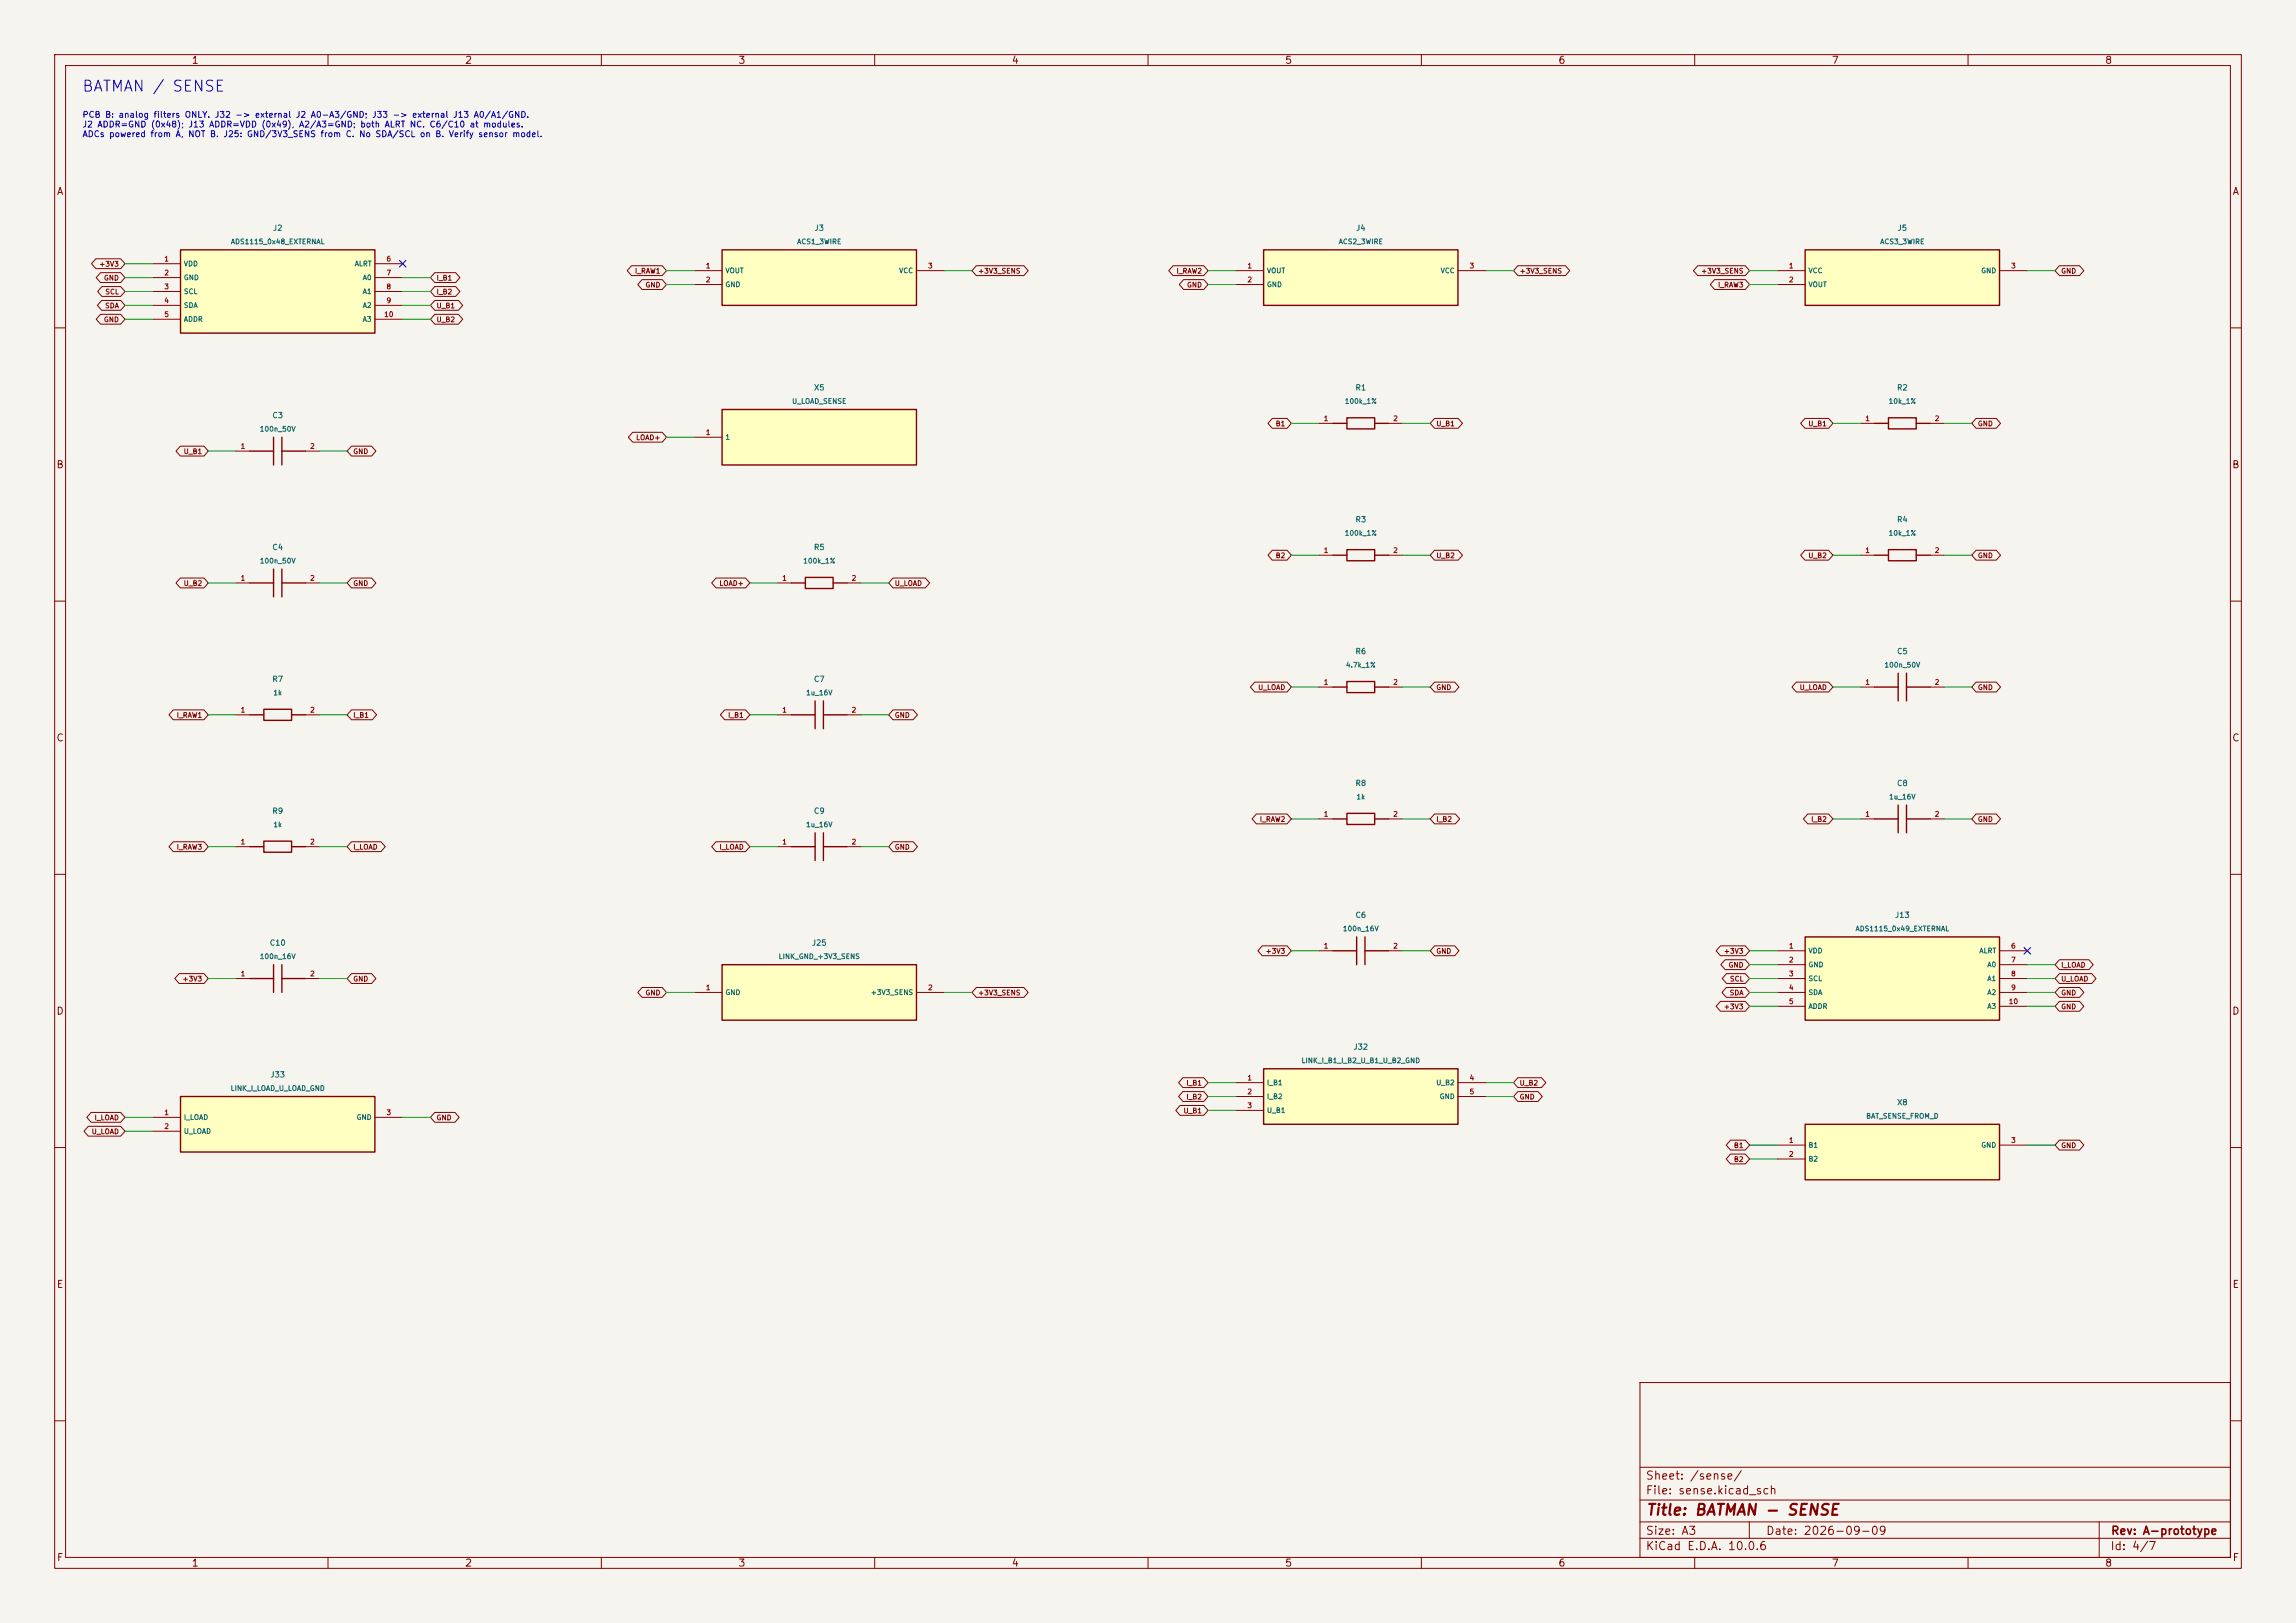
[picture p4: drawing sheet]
<svg xmlns="http://www.w3.org/2000/svg" width="420mm" height="297mm" viewBox="0 0 420 297" stroke-linecap="round" stroke-linejoin="round" font-family="sans-serif">
<defs><g id="words">
<text font-size="2" fill="#0000c2" x="14.9" y="17.3">BATMAN / SENSE</text>
<text font-size="2" fill="#840000" x="301" y="277.8">Title: BATMAN - SENSE</text>
<g font-size="1.5" fill="#840000">
<text x="300.9" y="273.8">File: sense.kicad_sch</text>
<text x="300.9" y="271.1">Sheet: /sense/</text>
<text x="300.9" y="281.2">Size: A3</text>
<text x="322.9" y="281.2">Date: 2026-09-09</text>
<text x="386" y="281.2">Rev: A-prototype</text>
<text x="300.9" y="284">KiCad E.D.A. 10.0.6</text>
<text x="385.9" y="284">Id: 4/7</text>
</g>
<g font-size="1.3" fill="#840000">
<text x="35" y="12">1</text>
<text x="85" y="12">2</text>
<text x="135" y="12">3</text>
<text x="185" y="12">4</text>
<text x="235" y="12">5</text>
<text x="285" y="12">6</text>
<text x="335" y="12">7</text>
<text x="385" y="12">8</text>
<text x="10.3" y="36">A</text>
<text x="408.3" y="36">A</text>
<text x="10.2" y="86">B</text>
<text x="408.2" y="86">B</text>
<text x="10.2" y="136">C</text>
<text x="408.2" y="136">C</text>
<text x="10.2" y="186">D</text>
<text x="408.2" y="186">D</text>
<text x="10.3" y="236">E</text>
<text x="408.3" y="236">E</text>
<text x="10.3" y="286">F</text>
<text x="35" y="287">1</text>
<text x="85" y="287">2</text>
<text x="135" y="287">3</text>
<text x="185" y="287">4</text>
<text x="235" y="287">5</text>
<text x="285" y="287">6</text>
<text x="335" y="287">7</text>
<text x="385" y="287">8</text>
<text x="408.3" y="286">F</text>
</g>
<g font-size="1.1" fill="#0000c2">
<text x="15" y="21.8">PCB B: analog filters ONLY. J32 -&gt; external J2 A0-A3/GND; J33 -&gt; external J13 A0/A1/GND.</text>
<text x="15" y="23.6">J2 ADDR=GND (0x48); J13 ADDR=VDD (0x49), A2/A3=GND; both ALRT NC. C6/C10 at modules.</text>
<text x="15" y="25.4">ADCs powered from A, NOT B. J25: GND/3V3_SENS from C. No SDA/SCL on B. Verify sensor model.</text>
</g>
<g font-size="1" fill="#006464">
<text x="49.8" y="42.5">J2</text>
<text x="148.9" y="42.5">J3</text>
<text x="248" y="42.5">J4</text>
<text x="347" y="42.5">J5</text>
<text x="148.8" y="71.7">X5</text>
<text x="247.8" y="71.7">R1</text>
<text x="346.9" y="71.7">R2</text>
<text x="49.7" y="76.8">C3</text>
<text x="247.8" y="95.8">R3</text>
<text x="346.9" y="95.8">R4</text>
<text x="49.7" y="100.9">C4</text>
<text x="148.8" y="100.9">R5</text>
<text x="247.8" y="119.9">R6</text>
<text x="346.9" y="119.9">C5</text>
<text x="49.7" y="125">R7</text>
<text x="148.8" y="125">C7</text>
<text x="49.7" y="149.2">R9</text>
<text x="148.8" y="149.2">C9</text>
<text x="247.8" y="144.1">R8</text>
<text x="346.9" y="144.1">C8</text>
<text x="49.2" y="173.3">C10</text>
<text x="148.4" y="173.3">J25</text>
<text x="247.8" y="168.2">C6</text>
<text x="346.5" y="168.2">J13</text>
<text x="49.4" y="197.4">J33</text>
<text x="247.5" y="192.3">J32</text>
<text x="346.9" y="202.5">X8</text>
</g>
<g font-size=".9" fill="#006464">
<text x="42.1" y="44.9">ADS1115_0x48_EXTERNAL</text>
<text x="145.7" y="44.9">ACS1_3WIRE</text>
<text x="244.8" y="44.9">ACS2_3WIRE</text>
<text x="343.8" y="44.9">ACS3_3WIRE</text>
<text x="33.5" y="48.9">VDD</text>
<text x="33.5" y="51.5">GND</text>
<text x="64.8" y="48.9">ALRT</text>
<text x="66.3" y="51.5">A0</text>
<text x="132.6" y="50.2">VOUT</text>
<text x="132.6" y="52.8">GND</text>
<text x="164.4" y="50.2">VCC</text>
<text x="231.7" y="50.2">VOUT</text>
<text x="231.7" y="52.8">GND</text>
<text x="263.4" y="50.2">VCC</text>
<text x="330.7" y="50.2">VCC</text>
<text x="330.7" y="52.8">VOUT</text>
<text x="362.3" y="50.2">GND</text>
<text x="33.5" y="54">SCL</text>
<text x="33.5" y="56.6">SDA</text>
<text x="33.5" y="59.1">ADDR</text>
<text x="66.3" y="54">A1</text>
<text x="66.3" y="56.6">A2</text>
<text x="66.3" y="59.1">A3</text>
<text x="144.8" y="74.1">U_LOAD_SENSE</text>
<text x="245.9" y="74.1">100k_1%</text>
<text x="345.4" y="74.1">10k_1%</text>
<text x="47.4" y="79.2">100n_50V</text>
<text x="132.6" y="80.7">1</text>
<text x="245.9" y="98.2">100k_1%</text>
<text x="345.4" y="98.2">10k_1%</text>
<text x="47.4" y="103.3">100n_50V</text>
<text x="146.8" y="103.3">100k_1%</text>
<text x="246.1" y="122.4">4.7k_1%</text>
<text x="344.6" y="122.4">100n_50V</text>
<text x="49.9" y="127.5">1k</text>
<text x="147.3" y="127.5">1u_16V</text>
<text x="248" y="146.5">1k</text>
<text x="345.5" y="146.5">1u_16V</text>
<text x="49.9" y="151.6">1k</text>
<text x="147.3" y="151.6">1u_16V</text>
<text x="245.6" y="170.6">100n_16V</text>
<text x="339.3" y="170.6">ADS1115_0x49_EXTERNAL</text>
<text x="47.4" y="175.7">100n_16V</text>
<text x="142.3" y="175.7">LINK_GND_+3V3_SENS</text>
<text x="330.7" y="174.7">VDD</text>
<text x="330.7" y="177.2">GND</text>
<text x="330.7" y="179.8">SCL</text>
<text x="362" y="174.7">ALRT</text>
<text x="363.4" y="177.2">A0</text>
<text x="363.4" y="179.8">A1</text>
<text x="132.6" y="182.3">GND</text>
<text x="159.2" y="182.3">+3V3_SENS</text>
<text x="330.7" y="182.3">SDA</text>
<text x="330.7" y="184.8">ADDR</text>
<text x="363.4" y="182.3">A2</text>
<text x="363.4" y="184.8">A3</text>
<text x="238" y="194.8">LINK_I_B1_I_B2_U_B1_U_B2_GND</text>
<text x="42.1" y="199.8">LINK_I_LOAD_U_LOAD_GND</text>
<text x="231.7" y="198.8">I_B1</text>
<text x="231.7" y="201.3">I_B2</text>
<text x="231.7" y="203.9">U_B1</text>
<text x="262.6" y="198.8">U_B2</text>
<text x="263.3" y="201.3">GND</text>
<text x="33.5" y="205.2">I_LOAD</text>
<text x="33.5" y="207.7">U_LOAD</text>
<text x="65.1" y="205.2">GND</text>
<text x="341.3" y="204.9">BAT_SENSE_FROM_D</text>
<text x="330.7" y="210.2">B1</text>
<text x="330.7" y="212.8">B2</text>
<text x="362.3" y="210.2">GND</text>
</g>
<g font-size=".9" fill="#840000">
<text x="18.1" y="49">+3V3</text>
<text x="18.9" y="51.5">GND</text>
<text x="79.8" y="51.5">I_B1</text>
<text x="116" y="50.3">I_RAW1</text>
<text x="118" y="52.8">GND</text>
<text x="178.8" y="50.3">+3V3_SENS</text>
<text x="215.1" y="50.3">I_RAW2</text>
<text x="217" y="52.8">GND</text>
<text x="277.9" y="50.3">+3V3_SENS</text>
<text x="311.1" y="50.3">+3V3_SENS</text>
<text x="314.2" y="52.8">I_RAW3</text>
<text x="376.9" y="50.3">GND</text>
<text x="18.9" y="59.2">GND</text>
<text x="19.1" y="56.6">SDA</text>
<text x="19.2" y="54.1">SCL</text>
<text x="79.8" y="54.1">I_B2</text>
<text x="79.8" y="56.6">U_B1</text>
<text x="79.8" y="59.2">U_B2</text>
<text x="33.5" y="83.3">U_B1</text>
<text x="64.5" y="83.3">GND</text>
<text x="116.3" y="80.8">LOAD+</text>
<text x="233.3" y="78.2">B1</text>
<text x="262.6" y="78.2">U_B1</text>
<text x="330.7" y="78.2">U_B1</text>
<text x="361.7" y="78.2">GND</text>
<text x="33.5" y="107.4">U_B2</text>
<text x="64.5" y="107.4">GND</text>
<text x="131.5" y="107.4">LOAD+</text>
<text x="163.6" y="107.4">U_LOAD</text>
<text x="233.3" y="102.3">B2</text>
<text x="262.6" y="102.3">U_B2</text>
<text x="330.7" y="102.3">U_B2</text>
<text x="361.7" y="102.3">GND</text>
<text x="32.2" y="131.6">I_RAW1</text>
<text x="64.5" y="131.6">I_B1</text>
<text x="133.1" y="131.6">I_B1</text>
<text x="163.6" y="131.6">GND</text>
<text x="230" y="126.5">U_LOAD</text>
<text x="262.6" y="126.5">GND</text>
<text x="329.1" y="126.5">U_LOAD</text>
<text x="361.7" y="126.5">GND</text>
<text x="32.2" y="155.7">I_RAW3</text>
<text x="64.5" y="155.7">I_LOAD</text>
<text x="131.5" y="155.7">I_LOAD</text>
<text x="163.6" y="155.7">GND</text>
<text x="230.3" y="150.6">I_RAW2</text>
<text x="262.6" y="150.6">I_B2</text>
<text x="331.2" y="150.6">I_B2</text>
<text x="361.7" y="150.6">GND</text>
<text x="33.3" y="179.8">+3V3</text>
<text x="64.5" y="179.8">GND</text>
<text x="231.4" y="174.7">+3V3</text>
<text x="262.6" y="174.7">GND</text>
<text x="315.2" y="174.7">+3V3</text>
<text x="316.1" y="177.3">GND</text>
<text x="316.4" y="179.8">SCL</text>
<text x="376.9" y="177.3">I_LOAD</text>
<text x="376.9" y="179.8">U_LOAD</text>
<text x="118" y="182.4">GND</text>
<text x="178.8" y="182.4">+3V3_SENS</text>
<text x="315.2" y="184.9">+3V3</text>
<text x="316.3" y="182.4">SDA</text>
<text x="376.9" y="182.4">GND</text>
<text x="376.9" y="184.9">GND</text>
<text x="216.4" y="203.9">U_B1</text>
<text x="216.9" y="198.9">I_B1</text>
<text x="216.9" y="201.4">I_B2</text>
<text x="277.9" y="198.9">U_B2</text>
<text x="277.9" y="201.4">GND</text>
<text x="16.7" y="207.8">U_LOAD</text>
<text x="17.2" y="205.2">I_LOAD</text>
<text x="79.8" y="205.2">GND</text>
<text x="317.1" y="212.8">B2</text>
<text x="317.1" y="210.3">B1</text>
<text x="376.9" y="210.3">GND</text>
</g>
<g font-size=".9" fill="#a90000">
<text x="30" y="48.1">1</text>
<text x="30" y="50.6">2</text>
<text x="30" y="53.1">3</text>
<text x="70.6" y="48.1">6</text>
<text x="70.6" y="50.6">7</text>
<text x="70.6" y="53.1">8</text>
<text x="129" y="49.3">1</text>
<text x="129" y="51.9">2</text>
<text x="169.7" y="49.3">3</text>
<text x="228.1" y="49.3">1</text>
<text x="228.1" y="51.9">2</text>
<text x="268.7" y="49.3">3</text>
<text x="327.1" y="49.3">1</text>
<text x="327.1" y="51.9">2</text>
<text x="367.8" y="49.3">3</text>
<text x="30" y="55.7">4</text>
<text x="30" y="58.2">5</text>
<text x="70.2" y="58.2">10</text>
<text x="70.6" y="55.7">9</text>
<text x="242.1" y="77.3">1</text>
<text x="254.8" y="77.3">2</text>
<text x="341.1" y="77.3">1</text>
<text x="353.8" y="77.3">2</text>
<text x="43.9" y="82.3">1</text>
<text x="56.6" y="82.3">2</text>
<text x="129" y="79.8">1</text>
<text x="242.1" y="101.4">1</text>
<text x="254.8" y="101.4">2</text>
<text x="341.1" y="101.4">1</text>
<text x="353.8" y="101.4">2</text>
<text x="43.9" y="106.5">1</text>
<text x="56.6" y="106.5">2</text>
<text x="143" y="106.5">1</text>
<text x="155.7" y="106.5">2</text>
<text x="242.1" y="125.5">1</text>
<text x="254.8" y="125.5">2</text>
<text x="341.1" y="125.5">1</text>
<text x="353.8" y="125.5">2</text>
<text x="43.9" y="130.6">1</text>
<text x="56.6" y="130.6">2</text>
<text x="143" y="130.6">1</text>
<text x="155.7" y="130.6">2</text>
<text x="242.1" y="149.7">1</text>
<text x="254.8" y="149.7">2</text>
<text x="341.1" y="149.7">1</text>
<text x="353.8" y="149.7">2</text>
<text x="43.9" y="154.7">1</text>
<text x="56.6" y="154.7">2</text>
<text x="143" y="154.7">1</text>
<text x="155.7" y="154.7">2</text>
<text x="242.1" y="173.8">1</text>
<text x="254.8" y="173.8">2</text>
<text x="327.1" y="173.8">1</text>
<text x="367.8" y="173.8">6</text>
<text x="43.9" y="178.9">1</text>
<text x="56.6" y="178.9">2</text>
<text x="327.1" y="176.3">2</text>
<text x="327.1" y="178.9">3</text>
<text x="367.8" y="176.3">7</text>
<text x="367.8" y="178.9">8</text>
<text x="129" y="181.4">1</text>
<text x="169.7" y="181.4">2</text>
<text x="327.1" y="181.4">4</text>
<text x="327.1" y="183.9">5</text>
<text x="367.4" y="183.9">10</text>
<text x="367.8" y="181.4">9</text>
<text x="228.1" y="197.9">1</text>
<text x="268.7" y="197.9">4</text>
<text x="228.1" y="200.5">2</text>
<text x="228.1" y="203">3</text>
<text x="268.7" y="200.5">5</text>
<text x="30" y="204.3">1</text>
<text x="30" y="206.8">2</text>
<text x="70.6" y="204.3">3</text>
<text x="327.1" y="209.3">1</text>
<text x="367.8" y="209.3">3</text>
<text x="327.1" y="211.9">2</text>
</g>
</g></defs>
<path d="M0 0h420v297h-420z" fill="#f5f4ef" stroke="#f5f4ef" stroke-width=".18"/>
<g fill="none" stroke="#840000" stroke-width=".18">
<path d="M10 10h400v277h-400zM12 12h396v273h-396zM60 10v2M110 10v2M160 10v2M210 10v2M260 10v2M310 10v2M360 10v2M10 60h2M408 60h2M10 110h2"/>
<path d="M408 110h2M142.2 130.8h2.6M154.9 130.8h2.6M10 160h2M408 160h2M10 210h2M408 210h2M300 253h108v32h-108zM10 260h2M300 278.5h108M300 274.5h108M300 268.5h108"/>
<path d="M320 278.5v3M384 278.5v6.5M408 260h2M60 285v2M110 285v2M160 285v2M210 285v2M260 285v2M300 281.5h108M310 285v2M360 285v2"/>
</g>
<path d="M144.8 130.8h4.3M149.1 128.3v5.1M150.6 130.8h4.3M150.6 128.3v5.1" fill="none" stroke="#840000" stroke-width=".25"/>
<path d="M132.1 45.7h35.5v10.2h-35.5z" fill="#ffffc2"/>
<path d="M132.1 45.7h35.5v10.2h-35.5z" fill="none" stroke="#840000" stroke-width=".25"/>
<path d="M127 49.5h5.1M127 52.1h5.1M167.6 49.5h5.1" fill="none" stroke="#840000" stroke-width=".18"/>
<path d="M330.2 45.7h35.6v10.2h-35.6z" fill="#ffffc2"/>
<path d="M330.2 45.7h35.6v10.2h-35.6z" fill="none" stroke="#840000" stroke-width=".25"/>
<path d="M325.1 49.5h5.1M325.1 52.1h5.1M365.8 49.5h5" fill="none" stroke="#840000" stroke-width=".18"/>
<path d="M330.2 171.5h35.6v15.2h-35.6z" fill="#ffffc2"/>
<path d="M330.2 171.5h35.6v15.2h-35.6z" fill="none" stroke="#840000" stroke-width=".25"/>
<path d="M325.1 174h5.1M325.1 176.5h5.1M325.1 179.1h5.1M365.8 174h5M365.8 176.5h5M365.8 179.1h5M325.1 181.6h5.1M325.1 184.2h5.1M365.8 181.6h5M365.8 184.2h5" fill="none" stroke="#840000" stroke-width=".18"/>
<path d="M33 45.7h35.6v15.3h-35.6z" fill="#ffffc2"/>
<path d="M33 45.7h35.6v15.3h-35.6zM342.9 125.7h4.3M347.2 123.2v5.1M348.7 125.7h4.4M348.7 123.2v5.1" fill="none" stroke="#840000" stroke-width=".25"/>
<path d="M27.9 48.3h5.1M27.9 50.8h5.1M27.9 53.3h5.1M27.9 55.9h5.1M27.9 58.4h5.1M68.6 48.3h5.1M68.6 50.8h5.1M68.6 53.3h5.1M68.6 55.9h5.1M68.6 58.4h5.1M340.4 125.7h2.5M353.1 125.7h2.5" fill="none" stroke="#840000" stroke-width=".18"/>
<path d="M33 200.7h35.6v10.1h-35.6z" fill="#ffffc2"/>
<g fill="none" stroke="#840000" stroke-width=".25">
<path d="M243.8 77.5h2.6M246.4 76.5h5.1v2h-5.1zM251.5 77.5h2.5M144.8 154.9h4.3M149.1 152.4v5.1M150.6 154.9h4.3M150.6 152.4v5.1M243.8 149.9h2.6M246.4 148.8h5.1v2.1h-5.1zM251.5 149.9h2.5M45.7 179.1h4.3M50 176.5v5.1"/>
<path d="M51.6 179.1h4.3M51.6 176.5v5.1M243.8 174h4.4M248.2 171.5v5M249.7 174h4.3M249.7 171.5v5M33 200.7h35.6v10.1h-35.6z"/>
</g>
<g fill="none" stroke="#840000" stroke-width=".18">
<path d="M241.3 77.5h2.5M254 77.5h2.5M142.2 154.9h2.6M154.9 154.9h2.6M241.3 149.9h2.5M254 149.9h2.5M43.2 179.1h2.5M55.9 179.1h2.5M241.3 174h2.5M254 174h2.5M27.9 204.5h5.1M27.9 207h5.1"/>
<path d="M68.6 204.5h5.1"/>
</g>
<path d="M132.1 176.5h35.5v10.2h-35.5z" fill="#ffffc2"/>
<path d="M132.1 176.5h35.5v10.2h-35.5z" fill="none" stroke="#840000" stroke-width=".25"/>
<path d="M127 181.6h5.1M167.6 181.6h5.1" fill="none" stroke="#840000" stroke-width=".18"/>
<path d="M132.1 74.9h35.5v10.2h-35.5z" fill="#ffffc2"/>
<g fill="none" stroke="#840000" stroke-width=".25">
<path d="M132.1 74.9h35.5v10.2h-35.5zM45.7 106.7h4.3M50 104.1v5.1M51.6 106.7h4.3M51.6 104.1v5.1M243.8 101.6h2.6M246.4 100.6h5.1v2h-5.1zM251.5 101.6h2.5M45.7 130.8h2.6M48.3 129.8h5v2h-5zM53.3 130.8h2.6M45.7 154.9h2.6"/>
<path d="M48.3 153.9h5v2.1h-5zM53.3 154.9h2.6M342.9 149.9h4.3M347.2 147.3v5.1M348.7 149.9h4.4M348.7 147.3v5.1"/>
</g>
<path d="M127 80h5.1M43.2 106.7h2.5M55.9 106.7h2.5M241.3 101.6h2.5M254 101.6h2.5M43.2 130.8h2.5M55.9 130.8h2.5M43.2 154.9h2.5M55.9 154.9h2.5M340.4 149.9h2.5M353.1 149.9h2.5" fill="none" stroke="#840000" stroke-width=".18"/>
<path d="M231.1 45.7h35.6v10.2h-35.6z" fill="#ffffc2"/>
<path d="M231.1 45.7h35.6v10.2h-35.6zM144.8 106.7h2.5M147.3 105.7h5.1v2h-5.1zM152.4 106.7h2.5M342.9 101.6h2.5M345.4 100.6h5.1v2h-5.1zM350.5 101.6h2.6" fill="none" stroke="#840000" stroke-width=".25"/>
<path d="M226.1 49.5h5M226.1 52.1h5M266.7 49.5h5.1M142.2 106.7h2.6M154.9 106.7h2.6M340.4 101.6h2.5M353.1 101.6h2.5" fill="none" stroke="#840000" stroke-width=".18"/>
<path d="M330.2 205.7h35.6v10.2h-35.6z" fill="#ffffc2"/>
<path d="M330.2 205.7h35.6v10.2h-35.6z" fill="none" stroke="#840000" stroke-width=".25"/>
<path d="M325.1 209.6h5.1M325.1 212.1h5.1M365.8 209.6h5" fill="none" stroke="#840000" stroke-width=".18"/>
<path d="M231.1 195.6h35.6v10.1h-35.6z" fill="#ffffc2"/>
<path d="M342.9 77.5h2.5M345.4 76.5h5.1v2h-5.1zM350.5 77.5h2.6M45.7 82.6h4.3M50 80v5.1M51.6 82.6h4.3M51.6 80v5.1M243.8 125.7h2.6M246.4 124.7h5.1v2h-5.1zM251.5 125.7h2.5M231.1 195.6h35.6v10.1h-35.6z" fill="none" stroke="#840000" stroke-width=".25"/>
<g fill="none" stroke="#840000" stroke-width=".18">
<path d="M17.5 47.4h4.6l.8 .9-.8 .9h-4.6l-.8-.9zM18.4 49.9h3.7l.8 .9-.8 .9h-3.7l-.8-.9zM18.4 57.5h3.7l.8 .9-.8 .9h-3.7l-.8-.9zM18.6 55h3.5l.8 .9-.8 .9h-3.5l-.8-.9zM18.6 52.4h3.5l.8 .9-.8 .9h-3.5l-.7-.9zM79.5 49.9h3.8l.8 .9-.8 .9h-3.8l-.8-.9zM79.5 52.4h3.8l.8 .9-.8 .9h-3.8l-.8-.9zM79.5 55h4.4l.7 .9-.7 .9h-4.4l-.8-.9zM79.5 57.5h4.4l.7 .9-.7 .9h-4.4l-.8-.9zM115.5 48.6h5.6l.8 .9-.8 .9h-5.6l-.8-.9zM117.4 51.2h3.7l.8 .9-.8 .9h-3.7l-.7-.9zM178.6 48.6h8.7l.8 .9-.8 .9h-8.7l-.8-.9z"/>
<path d="M214.6 48.6h5.6l.8 .9-.8 .9h-5.6l-.8-.9zM216.5 51.2h3.7l.8 .9-.8 .9h-3.7l-.8-.9zM277.6 48.6h8.7l.8 .9-.8 .9h-8.7l-.7-.9zM310.6 48.6h8.7l.7 .9-.7 .9h-8.7l-.8-.9zM313.6 51.2h5.7l.7 .9-.7 .9h-5.7l-.8-.9zM376.7 48.6h3.7l.8 .9-.8 .9h-3.7l-.8-.9zM115.7 79.1h5.4l.8 .9-.8 .9h-5.4l-.8-.9zM232.7 76.6h2.7l.8 .9-.8 .9h-2.7l-.8-.9zM262.4 76.6h4.3l.8 .9-.8 .9h-4.3l-.8-.9zM330.2 76.6h4.3l.8 .9-.8 .9h-4.3l-.8-.9zM340.4 77.5h2.5M353.1 77.5h2.5"/>
<path d="M361.5 76.6h3.7l.7 .9-.7 .9h-3.7l-.8-.9zM33 81.6h4.3l.8 1-.8 .9h-4.3l-.8-.9zM43.2 82.6h2.5M55.9 82.6h2.5M64.3 81.6h3.7l.8 1-.8 .9h-3.7l-.8-.9zM33 105.8h4.3l.8 .9-.8 .9h-4.3l-.8-.9zM64.3 105.8h3.7l.8 .9-.8 .9h-3.7l-.8-.9zM131 105.8h5.4l.8 .9-.8 .9h-5.4l-.8-.9zM163.3 105.8h6l.8 .9-.8 .9h-6l-.7-.9zM232.7 100.7h2.7l.8 .9-.8 .9h-2.7l-.8-.9zM262.4 100.7h4.3l.8 .9-.8 .9h-4.3l-.8-.9zM330.2 100.7h4.3l.8 .9-.8 .9h-4.3l-.8-.9z"/>
<path d="M361.5 100.7h3.7l.7 .9-.7 .9h-3.7l-.8-.9zM31.7 129.9h5.6l.8 .9-.8 .9h-5.6l-.8-.9zM64.3 129.9h3.8l.8 .9-.8 .9h-3.8l-.8-.9zM132.6 129.9h3.8l.8 .9-.8 .9h-3.8l-.8-.9zM163.3 129.9h3.7l.8 .9-.8 .9h-3.7l-.7-.9zM229.5 124.8h5.9l.8 .9-.8 .9h-5.9l-.8-.9zM241.3 125.7h2.5M254 125.7h2.5M262.4 124.8h3.7l.8 .9-.8 .9h-3.7l-.8-.9zM328.6 124.8h5.9l.8 .9-.8 .9h-5.9l-.8-.9zM361.5 124.8h3.7l.7 .9-.7 .9h-3.7l-.8-.9zM31.7 154h5.6l.8 .9-.8 .9h-5.6l-.8-.9z"/>
<path d="M64.3 154h5.4l.8 .9-.8 .9h-5.4l-.8-.9zM131 154h5.4l.8 .9-.8 .9h-5.4l-.8-.9zM163.3 154h3.7l.8 .9-.8 .9h-3.7l-.7-.9zM229.8 149h5.6l.8 .9-.8 .9h-5.6l-.8-.9zM262.4 149h3.8l.8 .9-.8 .9h-3.8l-.8-.9zM330.7 149h3.8l.8 .9-.8 .9h-3.8l-.8-.9zM361.5 149h3.7l.7 .9-.7 .9h-3.7l-.8-.9zM32.8 178.2h4.5l.8 .9-.8 .9h-4.5l-.8-.9zM64.3 178.2h3.7l.8 .9-.8 .9h-3.7l-.8-.9zM230.9 173.1h4.5l.8 .9-.8 .9h-4.5l-.8-.9zM262.4 173.1h3.7l.8 .9-.8 .9h-3.7l-.8-.9zM314.7 173.1h4.6l.7 .9-.7 .9h-4.6l-.8-.9z"/>
<path d="M315.6 175.6h3.7l.7 .9-.7 .9h-3.7l-.8-.9zM315.8 178.2h3.5l.7 .9-.7 .9h-3.5l-.8-.9zM376.7 175.6h5.4l.8 .9-.8 .9h-5.4l-.8-.9zM376.7 178.2h5.9l.8 .9-.8 .9h-5.9l-.8-.9zM117.4 180.7h3.7l.8 .9-.8 .9h-3.7l-.7-.9zM178.6 180.7h8.7l.8 .9-.8 .9h-8.7l-.8-.9zM216.4 197.2h3.8l.8 .9-.8 .9h-3.8l-.8-.9zM216.4 199.8h3.8l.8 .9-.8 .9h-3.8l-.8-.9zM226.1 198.1h5M266.7 198.1h5.1M277.6 197.2h4.4l.8 .9-.8 .9h-4.4l-.7-.9zM277.6 199.8h3.7l.8 .9-.8 .9h-3.7l-.7-.9z"/>
<path d="M314.7 183.2h4.6l.7 1-.7 .9h-4.6l-.8-.9zM315.8 180.7h3.5l.7 .9-.7 .9h-3.5l-.8-.9zM376.7 180.7h3.7l.8 .9-.8 .9h-3.7l-.8-.9zM376.7 183.2h3.7l.8 1-.8 .9h-3.7l-.8-.9zM16.2 206.1h5.9l.8 .9-.8 .9h-5.9l-.8-.9zM16.7 203.6h5.4l.8 .9-.8 .9h-5.4l-.8-.9zM79.5 203.6h3.7l.8 .9-.8 .9h-3.7l-.8-.9zM215.9 202.3h4.3l.8 .9-.8 .9h-4.3l-.8-.9zM226.1 200.7h5M226.1 203.2h5M266.7 200.7h5.1M316.5 211.2h2.8l.7 .9-.7 .9h-2.8l-.7-.9z"/>
<path d="M316.5 208.6h2.8l.7 1-.7 .9h-2.8l-.7-.9zM376.7 208.6h3.7l.8 1-.8 .9h-3.7l-.8-.9z"/>
</g>
<g fill="none" stroke="#009600" stroke-width=".18">
<path d="M22.9 48.3h5M22.9 58.4h5M22.9 55.9h5M22.9 50.8h5M22.9 53.3h5M73.7 58.4h5M73.7 55.9h5M73.7 50.8h5M73.7 53.3h5M121.9 49.5h5.1M121.9 52.1h5.1M172.7 49.5h5.1"/>
<path d="M221 49.5h5.1M221 52.1h5.1M271.8 49.5h5.1M320 49.5h5.1M320 52.1h5.1M370.8 49.5h5.1M236.2 77.5h5.1M256.5 77.5h5.1M335.3 77.5h5.1M355.6 77.5h5.1M38.1 82.6h5.1M58.4 82.6h5.1"/>
<path d="M121.9 80h5.1M38.1 106.7h5.1M58.4 106.7h5.1M137.2 106.7h5M157.5 106.7h5.1M236.2 101.6h5.1M256.5 101.6h5.1M335.3 101.6h5.1M355.6 101.6h5.1M38.1 130.8h5.1M58.4 130.8h5.1M137.2 130.8h5"/>
<path d="M157.5 130.8h5.1M236.2 125.7h5.1M256.5 125.7h5.1M335.3 125.7h5.1M355.6 125.7h5.1M38.1 154.9h5.1M58.4 154.9h5.1M137.2 154.9h5M157.5 154.9h5.1M236.2 149.9h5.1M256.5 149.9h5.1M335.3 149.9h5.1"/>
<path d="M355.6 149.9h5.1M38.1 179.1h5.1M58.4 179.1h5.1M236.2 174h5.1M256.5 174h5.1M320 174h5.1M320 179.1h5.1M320 176.5h5.1M370.8 179.1h5.1M370.8 176.5h5.1M121.9 181.6h5.1M172.7 181.6h5.1"/>
<path d="M221 198.1h5.1M271.8 198.1h5.1M320 181.6h5.1M320 184.2h5.1M370.8 181.6h5.1M370.8 184.2h5.1M22.9 204.5h5M22.9 207h5M73.7 204.5h5M221 200.7h5.1M221 203.2h5.1M271.8 200.7h5.1"/>
<path d="M320 212.1h5.1M320 209.6h5.1M370.8 209.6h5.1"/>
</g>
<path d="M73.1 47.7l1.2 1.2M74.3 47.7l-1.2 1.2M370.2 173.4l1.2 1.2M371.4 173.4l-1.2 1.2" fill="none" stroke="#000084" stroke-width=".18"/>
<use href="#words"/>
</svg>
